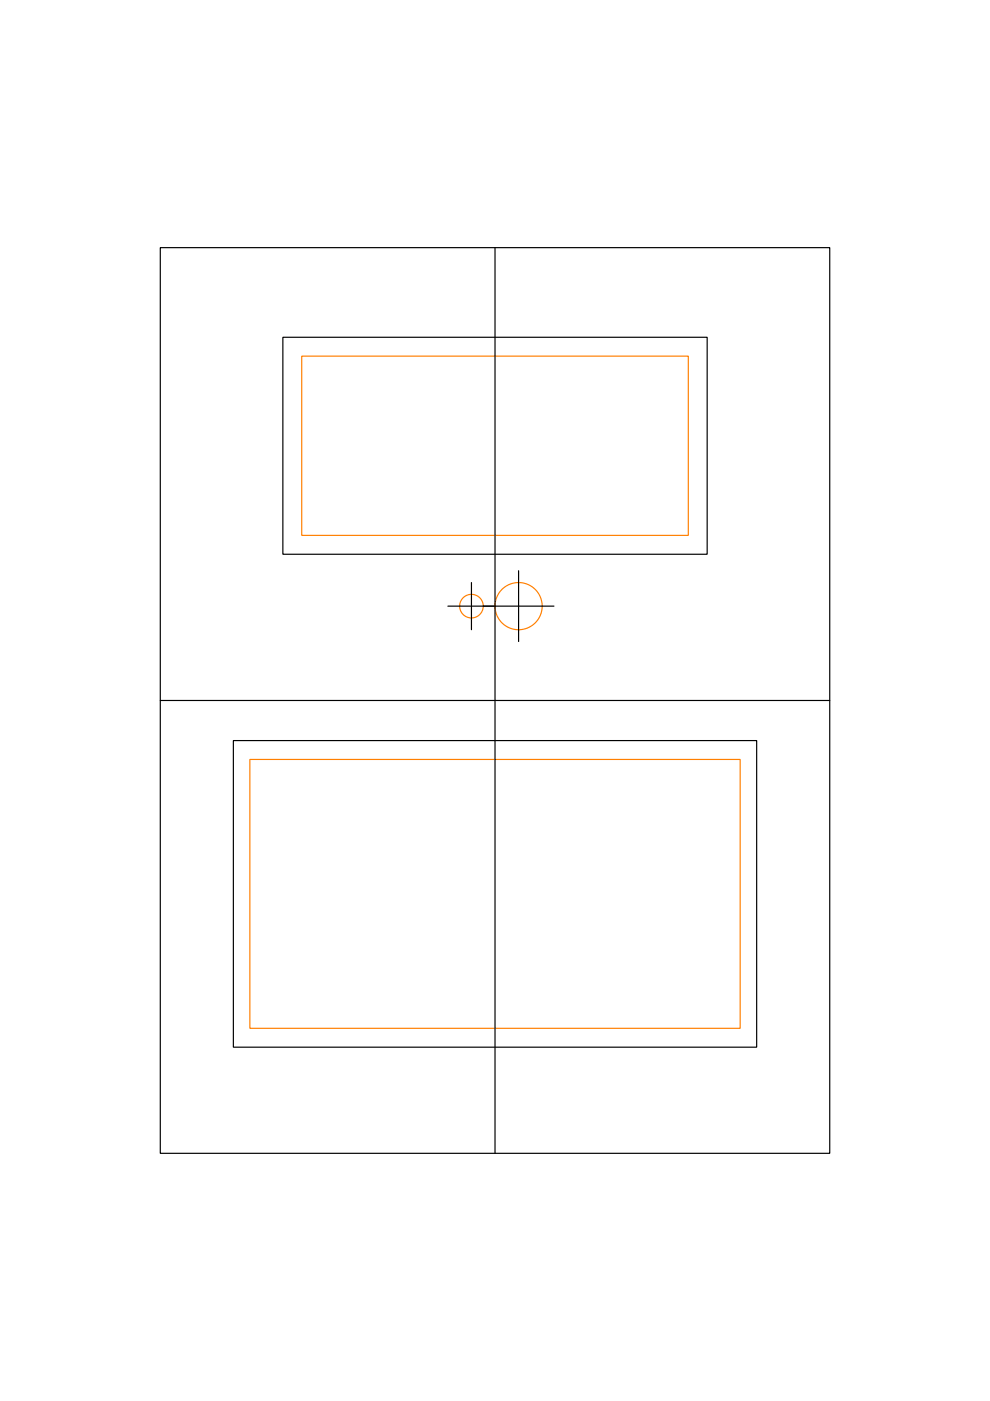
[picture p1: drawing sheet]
<svg xmlns="http://www.w3.org/2000/svg" width="210mm" height="297mm" viewBox="0 0 210 297" stroke-linecap="round" stroke-linejoin="round" font-family="sans-serif">
<path d="M34 52.5h141.9v192h-141.9zM105 52.5v192M60 71.5h89.9v46h-89.9zM95 128.5h22.4M100 123.5v10M110 121v15M34 148.5h141.9M49.5 157h110.9v65h-110.9z" fill="none" stroke="#000" stroke-width=".25"/>
<g fill="none" stroke="#ff7f00" stroke-width=".25">
<path d="M64 75.5h81.9v38h-81.9zM53 161h103.9v57h-103.9z"/>
<circle cx="100" cy="128.5" r="2.5"/>
<circle cx="110" cy="128.5" r="5"/>
</g>
</svg>
